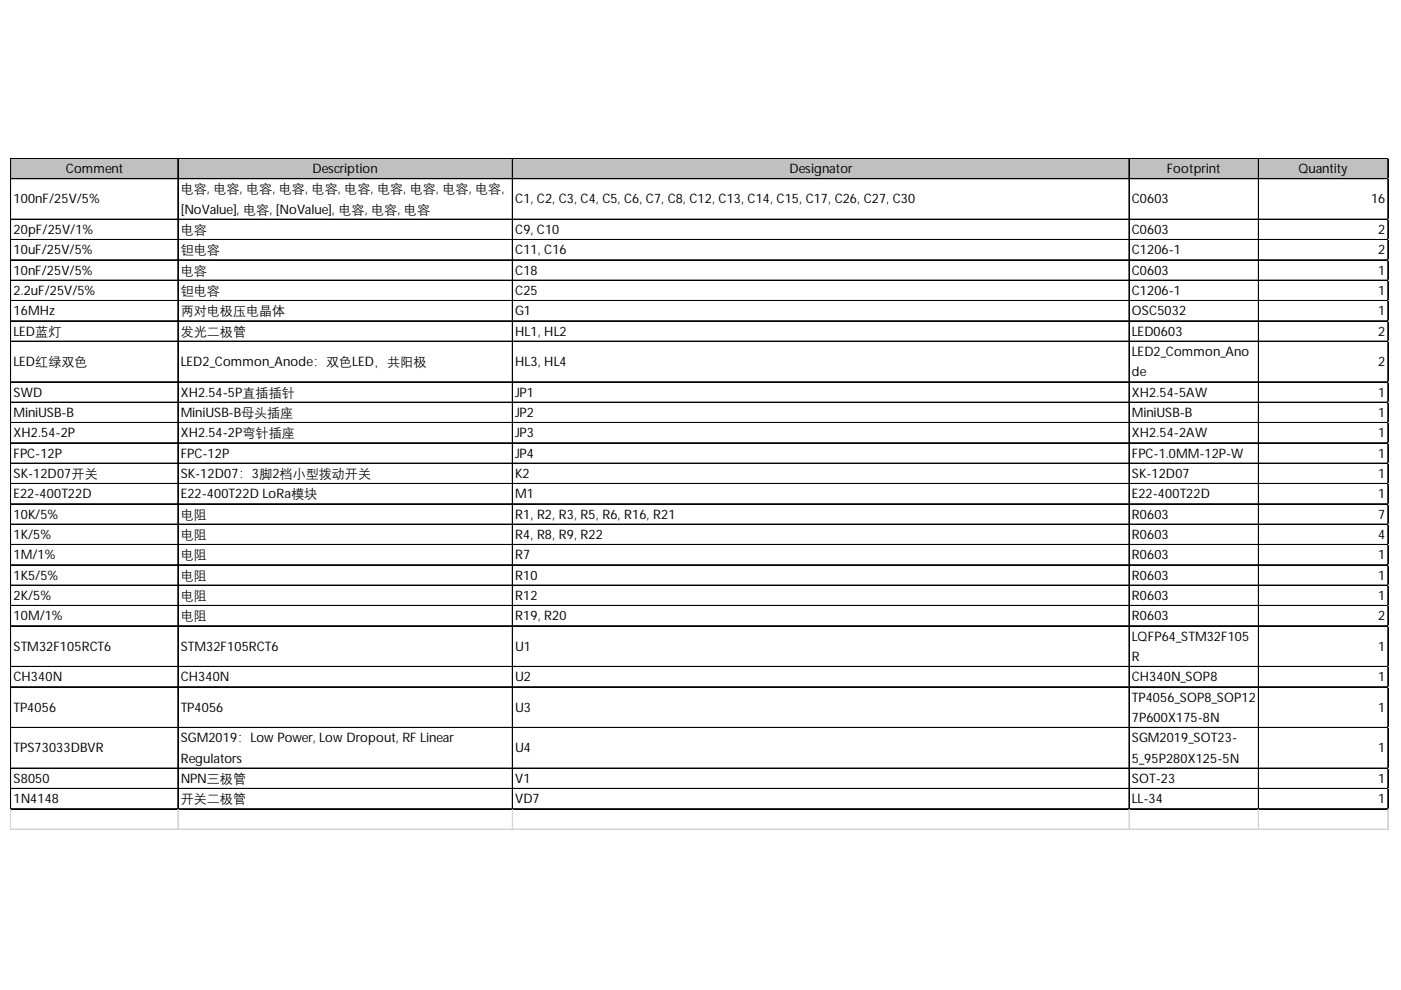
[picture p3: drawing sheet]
<svg xmlns="http://www.w3.org/2000/svg" width="297mm" height="210mm" viewBox="0 0 297 210" stroke-linecap="round" stroke-linejoin="round" font-family="sans-serif">
<defs><g id="words">
<g font-size="2.8">
<text x="14" y="36.7">Comment</text>
<text x="38.3" y="41">电容, 电容, 电容, 电容, 电容, 电容, 电容, 电容, 电容, 电容,</text>
<text x="66.2" y="36.7">Description</text>
<text x="167.4" y="36.7">Designator</text>
<text x="247.4" y="36.7">Footprint</text>
<text x="275.3" y="36.7">Quantity</text>
<text x="2.9" y="43.1">100nF/25V/5%</text>
<text x="38.3" y="45.3">[NoValue], 电容, [NoValue], 电容, 电容, 电容</text>
<text x="109.2" y="43.1">C1, C2, C3, C4, C5, C6, C7, C8, C12, C13, C14, C15, C17, C26, C27, C30</text>
<text x="240" y="43.1">C0603</text>
<text x="290.7" y="43.1">16</text>
<text x="2.9" y="49.6">20pF/25V/1%</text>
<text x="2.9" y="53.9">10uF/25V/5%</text>
<text x="38.3" y="49.6">电容</text>
<text x="38.3" y="53.9">钽电容</text>
<text x="109.2" y="49.6">C9, C10</text>
<text x="109.2" y="53.9">C11, C16</text>
<text x="240" y="49.6">C0603</text>
<text x="240" y="53.9">C1206-1</text>
<text x="292.2" y="49.6">2</text>
<text x="292.2" y="53.9">2</text>
<text x="2.9" y="58.2">10nF/25V/5%</text>
<text x="38.3" y="58.2">电容</text>
<text x="109.2" y="58.2">C18</text>
<text x="240" y="58.2">C0603</text>
<text x="292.2" y="58.2">1</text>
<text x="2.9" y="62.5">2.2uF/25V/5%</text>
<text x="38.3" y="62.6">钽电容</text>
<text x="109.2" y="62.5">C25</text>
<text x="240" y="62.5">C1206-1</text>
<text x="292.2" y="62.5">1</text>
<text x="2.9" y="66.8">16MHz</text>
<text x="2.9" y="71.2">LED蓝灯</text>
<text x="38.3" y="66.9">两对电极压电晶体</text>
<text x="38.3" y="71.2">发光二极管</text>
<text x="109.2" y="66.8">G1</text>
<text x="109.2" y="71.2">HL1, HL2</text>
<text x="240" y="66.8">OSC5032</text>
<text x="240" y="71.2">LED0603</text>
<text x="292.2" y="66.8">1</text>
<text x="292.2" y="71.2">2</text>
<text x="2.9" y="77.6">LED红绿双色</text>
<text x="38.3" y="77.6">LED2_Common_Anode：双色LED，共阳极</text>
<text x="109.2" y="77.6">HL3, HL4</text>
<text x="240" y="75.5">LED2_Common_Ano</text>
<text x="292.2" y="77.6">2</text>
<text x="240" y="79.8">de</text>
<text x="2.9" y="84.1">SWD</text>
<text x="2.9" y="88.4">MiniUSB-B</text>
<text x="38.3" y="84.1">XH2.54-5P直插插针</text>
<text x="38.3" y="88.4">MiniUSB-B母头插座</text>
<text x="109.2" y="84.1">JP1</text>
<text x="109.2" y="88.4">JP2</text>
<text x="240" y="84.1">XH2.54-5AW</text>
<text x="240" y="88.4">MiniUSB-B</text>
<text x="292.2" y="84.1">1</text>
<text x="292.2" y="88.4">1</text>
<text x="2.9" y="92.7">XH2.54-2P</text>
<text x="38.3" y="92.7">XH2.54-2P弯针插座</text>
<text x="109.2" y="92.7">JP3</text>
<text x="240" y="92.7">XH2.54-2AW</text>
<text x="292.2" y="92.7">1</text>
<text x="2.9" y="97">FPC-12P</text>
<text x="2.9" y="101.3">SK-12D07开关</text>
<text x="38.3" y="97">FPC-12P</text>
<text x="38.3" y="101.3">SK-12D07：3脚2档小型拨动开关</text>
<text x="109.2" y="97">JP4</text>
<text x="109.2" y="101.3">K2</text>
<text x="240" y="97">FPC-1.0MM-12P-W</text>
<text x="240" y="101.3">SK-12D07</text>
<text x="292.2" y="97">1</text>
<text x="292.2" y="101.3">1</text>
<text x="2.9" y="105.6">E22-400T22D</text>
<text x="38.3" y="105.6">E22-400T22D LoRa模块</text>
<text x="109.2" y="105.6">M1</text>
<text x="240" y="105.6">E22-400T22D</text>
<text x="292.2" y="105.6">1</text>
<text x="2.9" y="109.9">10K/5%</text>
<text x="38.3" y="110">电阻</text>
<text x="109.2" y="109.9">R1, R2, R3, R5, R6, R16, R21</text>
<text x="240" y="109.9">R0603</text>
<text x="292.2" y="109.9">7</text>
<text x="2.9" y="114.3">1K/5%</text>
<text x="2.9" y="118.6">1M/1%</text>
<text x="38.3" y="114.3">电阻</text>
<text x="38.3" y="118.6">电阻</text>
<text x="109.2" y="114.3">R4, R8, R9, R22</text>
<text x="109.2" y="118.6">R7</text>
<text x="240" y="114.3">R0603</text>
<text x="240" y="118.6">R0603</text>
<text x="292.2" y="114.3">4</text>
<text x="292.2" y="118.6">1</text>
<text x="2.9" y="122.9">1K5/5%</text>
<text x="38.3" y="122.9">电阻</text>
<text x="109.2" y="122.9">R10</text>
<text x="240" y="122.9">R0603</text>
<text x="292.2" y="122.9">1</text>
<text x="2.9" y="127.2">2K/5%</text>
<text x="2.9" y="131.5">10M/1%</text>
<text x="38.3" y="127.2">电阻</text>
<text x="38.3" y="131.5">电阻</text>
<text x="109.2" y="127.2">R12</text>
<text x="109.2" y="131.5">R19, R20</text>
<text x="240" y="127.2">R0603</text>
<text x="240" y="131.5">R0603</text>
<text x="292.2" y="127.2">1</text>
<text x="292.2" y="131.5">2</text>
<text x="2.9" y="138">STM32F105RCT6</text>
<text x="38.3" y="138">STM32F105RCT6</text>
<text x="109.2" y="138">U1</text>
<text x="240" y="135.8">LQFP64_STM32F105</text>
<text x="292.2" y="138">1</text>
<text x="240" y="140.1">R</text>
<text x="2.9" y="144.4">CH340N</text>
<text x="38.3" y="144.4">CH340N</text>
<text x="109.2" y="144.4">U2</text>
<text x="240" y="144.4">CH340N_SOP8</text>
<text x="240" y="148.7">TP4056_SOP8_SOP12</text>
<text x="292.2" y="144.4">1</text>
<text x="2.9" y="150.9">TP4056</text>
<text x="38.3" y="150.9">TP4056</text>
<text x="109.2" y="150.9">U3</text>
<text x="240" y="153.1">7P600X175-8N</text>
<text x="292.2" y="150.9">1</text>
<text x="2.9" y="159.5">TPS73033DBVR</text>
<text x="38.3" y="157.4">SGM2019：Low Power, Low Dropout, RF Linear</text>
<text x="38.3" y="161.7">Regulators</text>
<text x="109.2" y="159.5">U4</text>
<text x="240" y="157.4">SGM2019_SOT23-</text>
<text x="240" y="161.7">5_95P280X125-5N</text>
<text x="292.2" y="159.5">1</text>
<text x="2.9" y="166">S8050</text>
<text x="38.3" y="166">NPN三极管</text>
<text x="109.2" y="166">V1</text>
<text x="240" y="166">SOT-23</text>
<text x="292.2" y="166">1</text>
<text x="2.9" y="170.3">1N4148</text>
<text x="38.3" y="170.3">开关二极管</text>
<text x="109.2" y="170.3">VD7</text>
<text x="240" y="170.3">LL-34</text>
<text x="292.2" y="170.3">1</text>
</g>
</g></defs>
<path d="M2.3 33.6h292.1v4.4h-292.1z" fill="#c0c0c0"/>
<g fill="none" stroke="#000" stroke-width=".21">
<path d="M2.2 33.5v138.1M2.3 33.5v138.1M2.4 33.5h292M2.4 33.6h292M2.4 37.8h292M2.4 37.9h292M37.7 33.7v137.9M37.8 33.7v137.9M108.6 33.7v137.9M108.7 33.7v137.9M239.4 33.7v137.9M266.8 33.7v137.9"/>
<path d="M266.9 33.7v137.9M294.2 33.7v137.9M294.3 33.7v137.9M2.4 46.5h292M2.4 50.8h292M2.4 55.1h292M2.4 55.2h292M2.4 59.4h292M2.4 59.5h292M2.4 63.7h292M2.4 63.8h292M2.4 68h292"/>
<path d="M2.4 68.1h292M2.4 72.3h292M2.4 72.4h292M2.4 80.9h292M2.4 81h292M2.4 85.3h292M2.4 89.6h292M2.4 93.9h292M2.4 94h292M2.4 98.2h292M2.4 98.3h292M2.4 102.5h292"/>
<path d="M2.4 102.6h292M2.4 106.8h292M2.4 106.9h292M2.4 111.1h292M2.4 111.2h292M2.4 115.4h292M2.4 115.5h292M2.4 119.7h292M2.4 119.8h292M2.4 124h292M2.4 124.1h292M2.4 128.4h292"/>
<path d="M2.4 132.7h292M2.4 141.3h292M2.4 141.4h292M2.4 145.6h292M2.4 145.7h292M2.4 154.2h292M2.4 154.3h292M2.4 162.8h292M2.4 162.9h292M2.4 167.2h292M2.4 171.5h292"/>
</g>
<path d="M294.4 33.5h.1M2.2 171.6v4.4M2.3 171.6v4.4M37.7 171.6v4.4M37.8 171.6v4.4M108.6 171.6v4.4M108.7 171.6v4.4M239.4 171.6v4.4M266.8 171.6v4.4M266.9 171.6v4.4M294.2 171.6v4.4M294.3 171.6v4.4" fill="none" stroke="#d4d4d4" stroke-width=".21"/>
<path d="M294.4 33.5v.2z" fill="#d4d4d4"/>
<path d="M294.4 37.8h.1" fill="none" stroke="#d4d4d4" stroke-width=".21"/>
<path d="M294.4 37.8v.2z" fill="#d4d4d4"/>
<path d="M294.4 46.5h.1" fill="none" stroke="#d4d4d4" stroke-width=".21"/>
<path d="M294.4 46.5v.1z" fill="#d4d4d4"/>
<path d="M294.4 50.8h.1" fill="none" stroke="#d4d4d4" stroke-width=".21"/>
<path d="M294.4 50.8v.1z" fill="#d4d4d4"/>
<path d="M294.4 55.1h.1" fill="none" stroke="#d4d4d4" stroke-width=".21"/>
<path d="M294.4 55.1v.1z" fill="#d4d4d4"/>
<path d="M294.4 59.4h.1" fill="none" stroke="#d4d4d4" stroke-width=".21"/>
<path d="M294.4 59.4v.1z" fill="#d4d4d4"/>
<path d="M294.4 63.7h.1" fill="none" stroke="#d4d4d4" stroke-width=".21"/>
<path d="M294.4 63.7v.2z" fill="#d4d4d4"/>
<path d="M294.4 68h.1" fill="none" stroke="#d4d4d4" stroke-width=".21"/>
<path d="M294.4 68v.2z" fill="#d4d4d4"/>
<path d="M294.4 72.3h.1" fill="none" stroke="#d4d4d4" stroke-width=".21"/>
<path d="M294.4 72.3v.2z" fill="#d4d4d4"/>
<path d="M294.4 80.9h.1" fill="none" stroke="#d4d4d4" stroke-width=".21"/>
<path d="M294.4 80.9v.2z" fill="#d4d4d4"/>
<path d="M294.4 85.3h.1" fill="none" stroke="#d4d4d4" stroke-width=".21"/>
<path d="M294.4 85.3v.1z" fill="#d4d4d4"/>
<path d="M294.4 89.6h.1" fill="none" stroke="#d4d4d4" stroke-width=".21"/>
<path d="M294.4 89.6v.1z" fill="#d4d4d4"/>
<path d="M294.4 93.9h.1" fill="none" stroke="#d4d4d4" stroke-width=".21"/>
<path d="M294.4 93.9v.1z" fill="#d4d4d4"/>
<path d="M294.4 98.2h.1" fill="none" stroke="#d4d4d4" stroke-width=".21"/>
<path d="M294.4 98.2v.1z" fill="#d4d4d4"/>
<path d="M294.4 102.5h.1" fill="none" stroke="#d4d4d4" stroke-width=".21"/>
<path d="M294.4 102.5v.1z" fill="#d4d4d4"/>
<path d="M294.4 106.8h.1" fill="none" stroke="#d4d4d4" stroke-width=".21"/>
<path d="M294.4 106.8v.2z" fill="#d4d4d4"/>
<path d="M294.4 111.1h.1" fill="none" stroke="#d4d4d4" stroke-width=".21"/>
<path d="M294.4 111.1v.2z" fill="#d4d4d4"/>
<path d="M294.4 115.4h.1" fill="none" stroke="#d4d4d4" stroke-width=".21"/>
<path d="M294.4 115.4v.2z" fill="#d4d4d4"/>
<path d="M294.4 119.7h.1" fill="none" stroke="#d4d4d4" stroke-width=".21"/>
<path d="M294.4 119.7v.2z" fill="#d4d4d4"/>
<path d="M294.4 124h.1" fill="none" stroke="#d4d4d4" stroke-width=".21"/>
<path d="M294.4 124v.2z" fill="#d4d4d4"/>
<path d="M294.4 128.4h.1" fill="none" stroke="#d4d4d4" stroke-width=".21"/>
<path d="M294.4 128.4v.1z" fill="#d4d4d4"/>
<path d="M294.4 132.7h.1" fill="none" stroke="#d4d4d4" stroke-width=".21"/>
<path d="M294.4 132.7v.1z" fill="#d4d4d4"/>
<path d="M294.4 141.3h.1" fill="none" stroke="#d4d4d4" stroke-width=".21"/>
<path d="M294.4 141.3v.1z" fill="#d4d4d4"/>
<path d="M294.4 145.6h.1" fill="none" stroke="#d4d4d4" stroke-width=".21"/>
<path d="M294.4 145.6v.2z" fill="#d4d4d4"/>
<path d="M294.4 154.2h.1" fill="none" stroke="#d4d4d4" stroke-width=".21"/>
<path d="M294.4 154.2v.2z" fill="#d4d4d4"/>
<path d="M294.4 162.8h.1" fill="none" stroke="#d4d4d4" stroke-width=".21"/>
<path d="M294.4 162.8v.2z" fill="#d4d4d4"/>
<path d="M294.4 167.2h.1" fill="none" stroke="#d4d4d4" stroke-width=".21"/>
<path d="M294.4 167.2v.1z" fill="#d4d4d4"/>
<path d="M294.4 171.5h.1" fill="none" stroke="#d4d4d4" stroke-width=".21"/>
<path d="M294.4 171.5v.1z" fill="#d4d4d4"/>
<path d="M2.2 175.8h292.2" fill="none" stroke="#d4d4d4" stroke-width=".21"/>
<use href="#words"/>
</svg>
